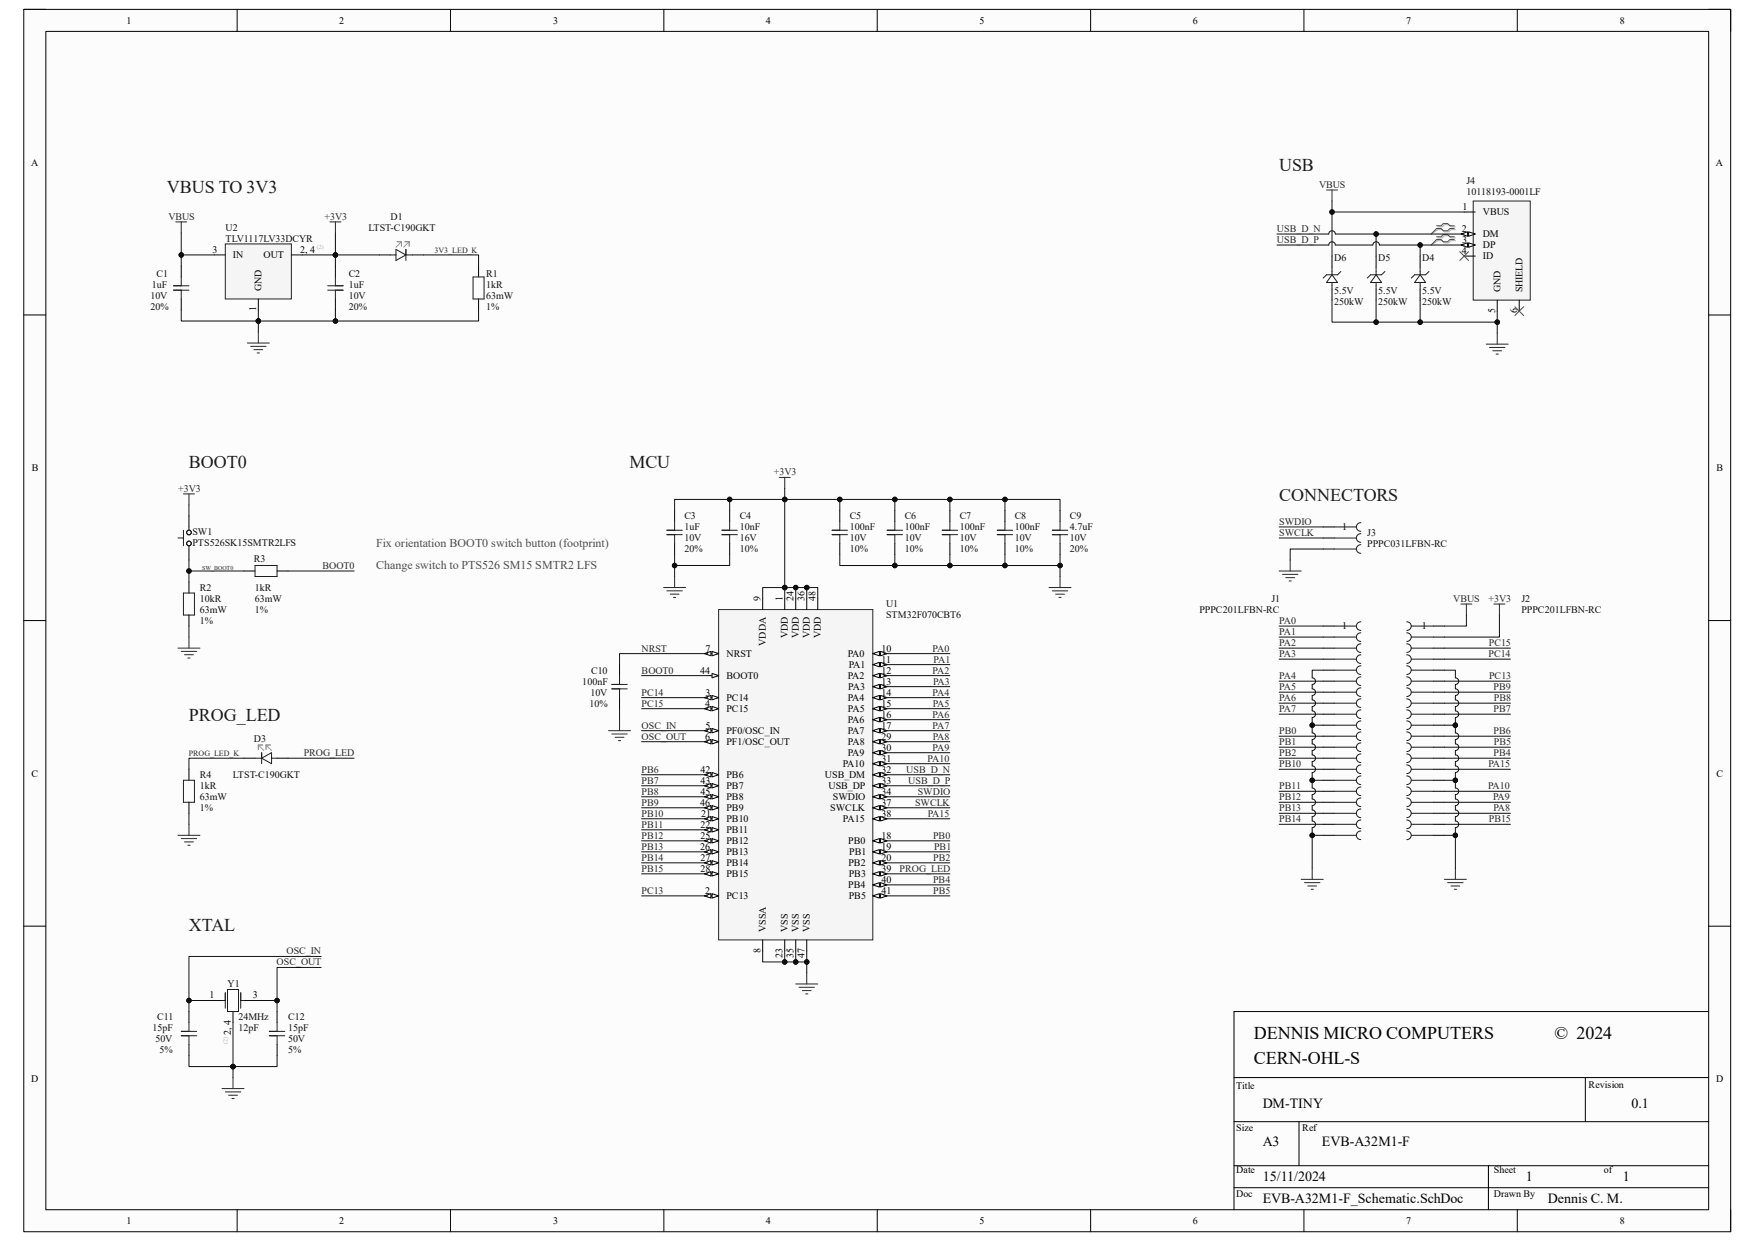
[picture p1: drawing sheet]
<svg xmlns="http://www.w3.org/2000/svg" width="297mm" height="210mm" viewBox="0 0 297 210" stroke-linecap="round" stroke-linejoin="round" font-family="sans-serif">
<defs><g id="words">
<g font-size="3" fill="#1c1c1c">
<text x="216.5" y="28.9">USB</text>
<text x="28.2" y="32.6">VBUS TO 3V3</text>
<text x="32" y="79.2">BOOT0</text>
<text x="106.5" y="79.2">MCU</text>
<text x="216.5" y="84.8">CONNECTORS</text>
<text x="32" y="122.1">PROG_LED</text>
<text x="32" y="157.5">XTAL</text>
</g>
<g font-size="3">
<text x="212.2" y="175.8">DENNIS MICRO COMPUTERS</text>
<text x="263.1" y="175.8">© 2024</text>
<text x="212.2" y="180">CERN-OHL-S</text>
</g>
<g font-size="2.4">
<text x="213.7" y="187.5">DM-TINY</text>
<text x="276.1" y="187.5">0.1</text>
<text x="213.7" y="194">A3</text>
<text x="223.7" y="194">EVB-A32M1-F</text>
<text x="213.7" y="199.9">15/11/2024</text>
<text x="213.7" y="203.7">EVB-A32M1-F_Schematic.SchDoc</text>
<text x="258.2" y="199.9">1</text>
<text x="262" y="203.7">Dennis C. M.</text>
<text x="274.6" y="199.9">1</text>
</g>
<g font-size="2" fill="#4c4c4c">
<text x="63.7" y="92.5">Fix orientation BOOT0 switch button (footprint)</text>
<text x="63.7" y="96.2">Change switch to PTS526 SM15 SMTR2 LFS</text>
</g>
<g font-size="1.7">
<text x="21.4" y="4">1</text>
<text x="57.4" y="4">2</text>
<text x="93.6" y="4">3</text>
<text x="129.6" y="4">4</text>
<text x="165.8" y="4">5</text>
<text x="201.8" y="4">6</text>
<text x="238" y="4">7</text>
<text x="274.1" y="4">8</text>
<text x="5.3" y="28">A</text>
<text x="290.4" y="28">A</text>
<text x="247.5" y="35.5">1</text>
<text x="247.4" y="39.2">2</text>
<text x="247.4" y="41.1">3</text>
<text x="251" y="36.4">VBUS</text>
<text x="251" y="40.2">DM</text>
<text x="35.9" y="42.8">3</text>
<text x="39.4" y="43.7">IN</text>
<text x="44.6" y="43.7">OUT</text>
<text x="50.8" y="42.8">2, 4</text>
<text x="247.4" y="43">4</text>
<text x="251" y="42">DP</text>
<text x="251" y="43.9">ID</text>
<text x="43.3" y="52.7" transform="rotate(-90 43.3 52.7)">1</text>
<text x="44.3" y="49.3" transform="rotate(-90 44.3 49.3)">GND</text>
<text x="253" y="53" transform="rotate(-90 253 53)">5</text>
<text x="254" y="49.5" transform="rotate(-90 254 49.5)">GND</text>
<text x="256.7" y="53" transform="rotate(-90 256.7 53)">6</text>
<text x="257.7" y="49.5" transform="rotate(-90 257.7 49.5)">SHIELD</text>
<text x="5.4" y="79.8">B</text>
<text x="290.5" y="79.8">B</text>
<text x="227.1" y="89.7">1</text>
<text x="128.7" y="101.6" transform="rotate(-90 128.7 101.6)">9</text>
<text x="132.4" y="101.6" transform="rotate(-90 132.4 101.6)">1</text>
<text x="134.3" y="101.6" transform="rotate(-90 134.3 101.6)">24</text>
<text x="136.1" y="101.6" transform="rotate(-90 136.1 101.6)">36</text>
<text x="138" y="101.6" transform="rotate(-90 138 101.6)">48</text>
<text x="227.1" y="106.5">1</text>
<text x="240.6" y="106.5">1</text>
<text x="119.4" y="110.3">7</text>
<text x="122.9" y="111.2">NRST</text>
<text x="129.6" y="109.3" transform="rotate(-90 129.6 109.3)">VDDA</text>
<text x="133.3" y="108" transform="rotate(-90 133.3 108)">VDD</text>
<text x="135.2" y="108" transform="rotate(-90 135.2 108)">VDD</text>
<text x="137.1" y="108" transform="rotate(-90 137.1 108)">VDD</text>
<text x="138.9" y="108" transform="rotate(-90 138.9 108)">VDD</text>
<text x="143.5" y="111.2">PA0</text>
<text x="143.6" y="113.1">PA1</text>
<text x="149.2" y="110.3">10</text>
<text x="149.2" y="112.1">11</text>
<text x="118.5" y="114">44</text>
<text x="119.3" y="119.6">4</text>
<text x="119.4" y="117.7">3</text>
<text x="122.9" y="118.7">PC14</text>
<text x="122.9" y="114.9">BOOT0</text>
<text x="143.5" y="114.9">PA2</text>
<text x="143.5" y="118.7">PA4</text>
<text x="143.6" y="116.8">PA3</text>
<text x="149.2" y="114">12</text>
<text x="149.2" y="115.9">13</text>
<text x="149.2" y="117.7">14</text>
<text x="149.2" y="119.6">15</text>
<text x="119.3" y="125.2">6</text>
<text x="119.4" y="123.3">5</text>
<text x="122.9" y="120.5">PC15</text>
<text x="122.9" y="124.2">PF0/OSC_IN</text>
<text x="143.5" y="122.4">PA6</text>
<text x="143.5" y="124.2">PA7</text>
<text x="143.5" y="120.5">PA5</text>
<text x="149.2" y="121.5">16</text>
<text x="149.2" y="123.3">17</text>
<text x="149.2" y="125.2">29</text>
<text x="5.3" y="131.4">C</text>
<text x="118.5" y="130.8">42</text>
<text x="122.9" y="126.1">PF1/OSC_OUT</text>
<text x="122.9" y="131.7">PB6</text>
<text x="139.6" y="131.7">USB_DM</text>
<text x="142.6" y="129.8">PA10</text>
<text x="143.5" y="128">PA9</text>
<text x="143.5" y="126.1">PA8</text>
<text x="149.2" y="127">30</text>
<text x="149.2" y="128.9">31</text>
<text x="149.2" y="130.8">32</text>
<text x="290.5" y="131.4">C</text>
<text x="118.5" y="136.4">46</text>
<text x="118.6" y="132.6">43</text>
<text x="118.6" y="134.5">45</text>
<text x="122.9" y="133.6">PB7</text>
<text x="122.9" y="135.4">PB8</text>
<text x="122.9" y="137.3">PB9</text>
<text x="140.2" y="133.6">USB_DP</text>
<text x="140.5" y="137.3">SWCLK</text>
<text x="141" y="135.4">SWDIO</text>
<text x="149.2" y="132.6">33</text>
<text x="149.2" y="134.5">34</text>
<text x="149.2" y="136.4">37</text>
<text x="118.5" y="143.8">26</text>
<text x="118.5" y="140.1">22</text>
<text x="118.6" y="141.9">25</text>
<text x="118.7" y="138.2">21</text>
<text x="122.9" y="139.1">PB10</text>
<text x="122.9" y="141">PB11</text>
<text x="122.9" y="142.9">PB12</text>
<text x="142.7" y="139.1">PA15</text>
<text x="143.6" y="142.9">PB0</text>
<text x="149.2" y="141.9">18</text>
<text x="149.2" y="143.8">19</text>
<text x="149.2" y="138.2">38</text>
<text x="118.5" y="145.7">27</text>
<text x="118.5" y="147.5">28</text>
<text x="122.9" y="144.7">PB13</text>
<text x="122.9" y="146.6">PB14</text>
<text x="122.9" y="148.5">PB15</text>
<text x="143.6" y="146.6">PB2</text>
<text x="143.6" y="148.5">PB3</text>
<text x="143.7" y="144.7">PB1</text>
<text x="149.2" y="145.7">20</text>
<text x="149.2" y="147.5">39</text>
<text x="149.2" y="149.4">40</text>
<text x="119.3" y="151.3">2</text>
<text x="122.9" y="152.2">PC13</text>
<text x="143.6" y="150.3">PB4</text>
<text x="143.6" y="152.2">PB5</text>
<text x="149.2" y="151.3">41</text>
<text x="128.7" y="161.3" transform="rotate(-90 128.7 161.3)">8</text>
<text x="129.6" y="157.8" transform="rotate(-90 129.6 157.8)">VSSA</text>
<text x="133.3" y="157.8" transform="rotate(-90 133.3 157.8)">VSS</text>
<text x="135.2" y="157.8" transform="rotate(-90 135.2 157.8)">VSS</text>
<text x="137.1" y="157.8" transform="rotate(-90 137.1 157.8)">VSS</text>
<text x="132.4" y="162.1" transform="rotate(-90 132.4 162.1)">23</text>
<text x="134.3" y="162.1" transform="rotate(-90 134.3 162.1)">35</text>
<text x="136.1" y="162.2" transform="rotate(-90 136.1 162.2)">47</text>
<text x="35.4" y="169">1</text>
<text x="42.8" y="169">3</text>
<text x="39.1" y="175.1" transform="rotate(-90 39.1 175.1)">2, 4</text>
<text x="5.3" y="183.2">D</text>
<text x="209.2" y="184.2">Title</text>
<text x="268.9" y="184.1">Revision</text>
<text x="290.4" y="183.2">D</text>
<text x="209.2" y="191.3">Size</text>
<text x="220.4" y="191.3">Ref</text>
<text x="209.2" y="198.6">Date</text>
<text x="209.2" y="202.5">Doc</text>
<text x="252.8" y="198.6">Sheet</text>
<text x="252.8" y="202.5">Drawn By</text>
<text x="271.4" y="198.6">of</text>
<text x="21.4" y="207.2">1</text>
<text x="57.4" y="207.2">2</text>
<text x="93.6" y="207.2">3</text>
<text x="129.6" y="207.2">4</text>
<text x="165.8" y="207.2">5</text>
<text x="201.8" y="207.2">6</text>
<text x="238" y="207.2">7</text>
<text x="274.1" y="207.2">8</text>
</g>
<g font-size="1.7" fill="#262626">
<text x="223.2" y="31.8">VBUS</text>
<text x="28.5" y="37.2">VBUS</text>
<text x="54.9" y="37.2">+3V3</text>
<text x="216.1" y="39.2">USB_D_N</text>
<text x="216.1" y="41.1">USB_D_P</text>
<text x="30.1" y="83.2">+3V3</text>
<text x="130.9" y="80.4">+3V3</text>
<text x="216.5" y="88.8">SWDIO</text>
<text x="216.5" y="90.7">SWCLK</text>
<text x="54.6" y="96.3">BOOT0</text>
<text x="246" y="101.9">VBUS</text>
<text x="251.9" y="101.9">+3V3</text>
<text x="216.5" y="105.6">PA0</text>
<text x="216.5" y="107.4">PA1</text>
<text x="108.6" y="110.3">NRST</text>
<text x="157.8" y="110.3">PA0</text>
<text x="158" y="112.1">PA1</text>
<text x="216.5" y="109.3">PA2</text>
<text x="216.5" y="111.2">PA3</text>
<text x="251.9" y="111.2">PC14</text>
<text x="252" y="109.3">PC15</text>
<text x="108.6" y="114">BOOT0</text>
<text x="108.6" y="117.7">PC14</text>
<text x="108.6" y="119.6">PC15</text>
<text x="157.8" y="117.7">PA4</text>
<text x="157.8" y="114">PA2</text>
<text x="157.9" y="119.6">PA5</text>
<text x="157.9" y="115.9">PA3</text>
<text x="216.5" y="114.9">PA4</text>
<text x="216.5" y="116.8">PA5</text>
<text x="216.5" y="118.7">PA6</text>
<text x="252" y="114.9">PC13</text>
<text x="252.8" y="116.8">PB9</text>
<text x="252.8" y="118.7">PB8</text>
<text x="108.6" y="123.3">OSC_IN</text>
<text x="108.6" y="125.2">OSC_OUT</text>
<text x="157.8" y="121.5">PA6</text>
<text x="157.8" y="123.3">PA7</text>
<text x="157.9" y="125.2">PA8</text>
<text x="216.5" y="120.5">PA7</text>
<text x="216.5" y="124.2">PB0</text>
<text x="252.8" y="124.2">PB6</text>
<text x="252.8" y="120.5">PB7</text>
<text x="51.4" y="128">PROG_LED</text>
<text x="108.6" y="130.8">PB6</text>
<text x="153.4" y="130.8">USB_D_N</text>
<text x="157" y="128.9">PA10</text>
<text x="157.8" y="127">PA9</text>
<text x="216.5" y="126.1">PB1</text>
<text x="216.5" y="128">PB2</text>
<text x="216.5" y="129.8">PB10</text>
<text x="251.9" y="129.8">PA15</text>
<text x="252.8" y="128">PB4</text>
<text x="252.8" y="126.1">PB5</text>
<text x="108.6" y="132.6">PB7</text>
<text x="108.6" y="134.5">PB8</text>
<text x="108.6" y="136.4">PB9</text>
<text x="153.7" y="132.6">USB_D_P</text>
<text x="154.9" y="136.4">SWCLK</text>
<text x="155.3" y="134.5">SWDIO</text>
<text x="216.5" y="133.6">PB11</text>
<text x="216.5" y="135.4">PB12</text>
<text x="216.5" y="137.3">PB13</text>
<text x="251.8" y="133.6">PA10</text>
<text x="252.7" y="135.4">PA9</text>
<text x="252.7" y="137.3">PA8</text>
<text x="108.6" y="140.1">PB11</text>
<text x="108.6" y="138.2">PB10</text>
<text x="108.6" y="141.9">PB12</text>
<text x="108.6" y="143.8">PB13</text>
<text x="157" y="138.2">PA15</text>
<text x="157.9" y="141.9">PB0</text>
<text x="158.1" y="143.8">PB1</text>
<text x="216.5" y="139.1">PB14</text>
<text x="252" y="139.1">PB15</text>
<text x="108.6" y="145.7">PB14</text>
<text x="108.6" y="147.5">PB15</text>
<text x="152.2" y="147.5">PROG_LED</text>
<text x="157.9" y="149.4">PB4</text>
<text x="157.9" y="145.7">PB2</text>
<text x="108.6" y="151.3">PC13</text>
<text x="157.9" y="151.3">PB5</text>
<text x="48.5" y="161.5">OSC_IN</text>
<text x="46.8" y="163.4">OSC_OUT</text>
</g>
<g font-size="1.7" fill="#0e0e0e">
<text x="248.2" y="31.1">J4</text>
<text x="248.2" y="32.9">10118193-0001LF</text>
<text x="38.1" y="39.1">U2</text>
<text x="38.1" y="40.9">TLV1117LV33DCYR</text>
<text x="62.4" y="39.1">LTST-C190GKT</text>
<text x="66.1" y="37.2">D1</text>
<text x="26.5" y="46.9">C1</text>
<text x="59" y="46.9">C2</text>
<text x="82.3" y="46.9">R1</text>
<text x="225.8" y="44.1">D6</text>
<text x="233.3" y="44.1">D5</text>
<text x="240.7" y="44.1">D4</text>
<text x="25.4" y="50.6">10V</text>
<text x="25.4" y="52.5">20%</text>
<text x="25.7" y="48.8">1uF</text>
<text x="59" y="48.8">1uF</text>
<text x="59" y="50.6">10V</text>
<text x="59" y="52.5">20%</text>
<text x="82.3" y="50.6">63mW</text>
<text x="82.3" y="48.8">1kR</text>
<text x="82.3" y="52.5">1%</text>
<text x="225.8" y="49.7">5.5V</text>
<text x="225.8" y="51.6">250kW</text>
<text x="233.3" y="49.7">5.5V</text>
<text x="233.3" y="51.6">250kW</text>
<text x="240.7" y="49.7">5.5V</text>
<text x="240.7" y="51.6">250kW</text>
<text x="115.8" y="89.7">1uF</text>
<text x="115.8" y="87.9">C3</text>
<text x="125.2" y="89.7">10nF</text>
<text x="125.2" y="87.9">C4</text>
<text x="143.8" y="89.7">100nF</text>
<text x="143.8" y="87.9">C5</text>
<text x="153.1" y="89.7">100nF</text>
<text x="153.1" y="87.9">C6</text>
<text x="162.4" y="89.7">100nF</text>
<text x="162.4" y="87.9">C7</text>
<text x="171.7" y="89.7">100nF</text>
<text x="171.7" y="87.9">C8</text>
<text x="181.1" y="89.7">4.7uF</text>
<text x="181.1" y="87.9">C9</text>
<text x="32.6" y="90.5">SW1</text>
<text x="32.6" y="92.4">PTS526SK15SMTR2LFS</text>
<text x="43" y="95.2">R3</text>
<text x="115.8" y="91.6">10V</text>
<text x="115.8" y="93.5">20%</text>
<text x="125.2" y="93.5">10%</text>
<text x="125.2" y="91.6">16V</text>
<text x="143.8" y="91.6">10V</text>
<text x="143.8" y="93.5">10%</text>
<text x="153.1" y="91.6">10V</text>
<text x="153.1" y="93.5">10%</text>
<text x="162.4" y="91.6">10V</text>
<text x="162.4" y="93.5">10%</text>
<text x="171.7" y="91.6">10V</text>
<text x="171.7" y="93.5">10%</text>
<text x="181.1" y="93.5">20%</text>
<text x="181.1" y="91.6">10V</text>
<text x="231.4" y="90.7">J3</text>
<text x="231.4" y="92.5">PPPC031LFBN-RC</text>
<text x="33.8" y="101.9">10kR</text>
<text x="33.8" y="100">R2</text>
<text x="43.1" y="101.9">63mW</text>
<text x="43.1" y="100">1kR</text>
<text x="215.2" y="101.9">J1</text>
<text x="257.5" y="101.9">J2</text>
<text x="33.8" y="105.6">1%</text>
<text x="33.8" y="103.7">63mW</text>
<text x="43.1" y="103.7">1%</text>
<text x="149.9" y="102.8">U1</text>
<text x="149.9" y="104.6">STM32F070CBT6</text>
<text x="203" y="103.7">PPPC201LFBN-RC</text>
<text x="257.5" y="103.7">PPPC201LFBN-RC</text>
<text x="98.6" y="115.9">100nF</text>
<text x="99.8" y="119.6">10%</text>
<text x="99.9" y="117.7">10V</text>
<text x="100" y="114">C10</text>
<text x="43" y="125.6">D3</text>
<text x="33.8" y="131.7">R4</text>
<text x="39.4" y="131.7">LTST-C190GKT</text>
<text x="33.8" y="135.4">63mW</text>
<text x="33.8" y="133.6">1kR</text>
<text x="33.8" y="137.3">1%</text>
<text x="38.5" y="167.1">Y1</text>
<text x="26.6" y="172.7">C11</text>
<text x="40.3" y="172.7">24MHz</text>
<text x="48.8" y="172.7">C12</text>
<text x="25.8" y="174.5">15pF</text>
<text x="26.3" y="176.4">50V</text>
<text x="27" y="178.3">5%</text>
<text x="40.3" y="174.5">12pF</text>
<text x="48.8" y="178.3">5%</text>
<text x="48.8" y="174.5">15pF</text>
<text x="48.8" y="176.4">50V</text>
</g>
<g font-size="1.4" fill="#262626">
<text x="73.5" y="42.9">3V3_LED_K</text>
<text x="32" y="128">PROG_LED_K</text>
</g>
<g font-size="1" fill="#b0b0b0">
<text x="53.6" y="42.2">(2)</text>
<text x="38.5" y="176.7" transform="rotate(-90 38.5 176.7)">(2)</text>
</g>
<text font-size="1" fill="#262626" x="34.2" y="96.4">SW_BOOT0</text>
</g></defs>
<path d="M4 1.6h288.9v206.8h-288.9z" fill-rule="evenodd" fill="#fcfcfc"/>
<path d="M4 1.6h288.9v206.8h-288.9z" fill="none" stroke="#000" stroke-width=".17"/>
<path d="M7.8 5.3h281.4v199.4h-281.4z" fill-rule="evenodd" fill="#fcfcfc"/>
<g fill="none" stroke="#000" stroke-width=".17">
<path d="M4 1.6h3.7M7.8 5.3h281.4v199.4h-281.4zM40.1 1.6v3.7M76.2 1.6v3.7M112.3 1.6v3.7M148.5 1.6v3.7M184.6 1.6v3.7M220.7 1.6v3.7M256.8 1.6v3.7M289.2 1.6h3.7v3.7M4 53.3h3.7M289.2 53.3h3.7"/>
<path d="M4 105h3.8M289.2 105h3.7M4 156.7h3.8M289.2 156.7h3.7M289.2 171.2h-80.4v33.5M208.8 182.4h80.4M208.8 189.8h80.4M208.8 197.3h80.4M219.8 189.8v7.5M251.9 197.3v7.4M268.3 182.4v7.4M40.1 204.7v3.7"/>
<path d="M76.2 204.7v3.7M112.4 204.7v3.7M148.5 204.7v3.7M184.6 204.7v3.7M208.8 201h80.4M220.7 204.7v3.7M256.8 204.7v3.7M292.9 204.7v3.7"/>
</g>
<path d="M121.6 103.2h26.1v55.9h-26.1z" fill-rule="evenodd" fill="#f5f5f5"/>
<path d="M121.6 103.2h26.1v55.9h-26.1z" fill="none" stroke="#262626" stroke-width=".17"/>
<path d="M132.8 101.3v1.9M119.8 151.6h1.8" fill="none" stroke="#000" stroke-width=".17"/>
<path d="M120.5 151.2l1.1 .4-1.1 .4z" fill="#fbfbfb"/>
<path d="M120.5 151.2l1.1 .4-1.1 .4z" fill="none" stroke="#000" stroke-width=".17"/>
<path d="M119.2 151.6l1.1-.4v.8z" fill="#fbfbfb"/>
<path d="M119.8 118.1h1.8M119.2 151.6l1.1-.4v.8z" fill="none" stroke="#000" stroke-width=".17"/>
<path d="M120.5 117.7l1.1 .4-1.1 .3z" fill="#fbfbfb"/>
<path d="M120.5 117.7l1.1 .4-1.1 .3z" fill="none" stroke="#000" stroke-width=".17"/>
<path d="M119.2 118.1l1.1-.4v.7z" fill="#fbfbfb"/>
<path d="M119.2 118.1l1.1-.4v.7zM119.8 119.9h1.8" fill="none" stroke="#000" stroke-width=".17"/>
<path d="M120.5 119.6l1.1 .3-1.1 .4z" fill="#fbfbfb"/>
<path d="M120.5 119.6l1.1 .3-1.1 .4z" fill="none" stroke="#000" stroke-width=".17"/>
<path d="M119.2 119.9l1.1-.3v.7z" fill="#fbfbfb"/>
<path d="M119.2 119.9l1.1-.3v.7zM119.8 123.7h1.8" fill="none" stroke="#000" stroke-width=".17"/>
<path d="M120.5 123.3l1.1 .4-1.1 .3z" fill="#fbfbfb"/>
<path d="M120.5 123.3l1.1 .4-1.1 .3z" fill="none" stroke="#000" stroke-width=".17"/>
<path d="M119.2 123.7l1.1-.4v.7z" fill="#fbfbfb"/>
<path d="M119.2 123.7l1.1-.4v.7zM119.8 125.5h1.8" fill="none" stroke="#000" stroke-width=".17"/>
<path d="M120.5 125.1l1.1 .4-1.1 .4z" fill="#fbfbfb"/>
<path d="M120.5 125.1l1.1 .4-1.1 .4z" fill="none" stroke="#000" stroke-width=".17"/>
<path d="M119.2 125.5l1.1-.4v.8z" fill="#fbfbfb"/>
<path d="M119.8 110.6h1.8M119.2 125.5l1.1-.4v.8z" fill="none" stroke="#000" stroke-width=".17"/>
<path d="M120.5 110.2l1.1 .4-1.1 .4z" fill="#fbfbfb"/>
<path d="M120.5 110.2l1.1 .4-1.1 .4z" fill="none" stroke="#000" stroke-width=".17"/>
<path d="M119.2 110.6l1.1-.4v.8z" fill="#fbfbfb"/>
<path d="M119.2 110.6l1.1-.4v.8zM129.1 101.3v1.9M147.7 110.6h1.9M129.1 159.1v1.8" fill="none" stroke="#000" stroke-width=".17"/>
<path d="M147.7 110.6l1.1-.4v.8z" fill="#fbfbfb"/>
<path d="M147.7 110.6l1.1-.4v.8z" fill="none" stroke="#000" stroke-width=".17"/>
<path d="M149 110.2l1.1 .4-1.1 .4z" fill="#fbfbfb"/>
<path d="M147.7 112.5h1.9M149 110.2l1.1 .4-1.1 .4z" fill="none" stroke="#000" stroke-width=".17"/>
<path d="M147.7 112.5l1.1-.4v.7z" fill="#fbfbfb"/>
<path d="M147.7 112.5l1.1-.4v.7z" fill="none" stroke="#000" stroke-width=".17"/>
<path d="M149 112.1l1.1 .4-1.1 .3z" fill="#fbfbfb"/>
<path d="M147.7 114.3h1.9M149 112.1l1.1 .4-1.1 .3z" fill="none" stroke="#000" stroke-width=".17"/>
<path d="M147.7 114.3l1.1-.3v.7z" fill="#fbfbfb"/>
<path d="M147.7 114.3l1.1-.3v.7z" fill="none" stroke="#000" stroke-width=".17"/>
<path d="M149 114l1.1 .3-1.1 .4z" fill="#fbfbfb"/>
<path d="M147.7 116.2h1.9M149 114l1.1 .3-1.1 .4z" fill="none" stroke="#000" stroke-width=".17"/>
<path d="M147.7 116.2l1.1-.4v.8z" fill="#fbfbfb"/>
<path d="M147.7 116.2l1.1-.4v.8z" fill="none" stroke="#000" stroke-width=".17"/>
<path d="M149 115.8l1.1 .4-1.1 .4z" fill="#fbfbfb"/>
<path d="M147.7 118.1h1.9M149 115.8l1.1 .4-1.1 .4z" fill="none" stroke="#000" stroke-width=".17"/>
<path d="M147.7 118.1l1.1-.4v.7z" fill="#fbfbfb"/>
<path d="M147.7 118.1l1.1-.4v.7z" fill="none" stroke="#000" stroke-width=".17"/>
<path d="M149 117.7l1.1 .4-1.1 .3z" fill="#fbfbfb"/>
<path d="M147.7 119.9h1.9M149 117.7l1.1 .4-1.1 .3z" fill="none" stroke="#000" stroke-width=".17"/>
<path d="M147.7 119.9l1.1-.3v.7z" fill="#fbfbfb"/>
<path d="M147.7 119.9l1.1-.3v.7z" fill="none" stroke="#000" stroke-width=".17"/>
<path d="M149 119.6l1.1 .3-1.1 .4z" fill="#fbfbfb"/>
<path d="M149 119.6l1.1 .3-1.1 .4zM147.7 121.8h1.9" fill="none" stroke="#000" stroke-width=".17"/>
<path d="M147.7 121.8l1.1-.4v.8z" fill="#fbfbfb"/>
<path d="M147.7 121.8l1.1-.4v.8z" fill="none" stroke="#000" stroke-width=".17"/>
<path d="M149 121.4l1.1 .4-1.1 .4z" fill="#fbfbfb"/>
<path d="M147.7 123.7h1.9M149 121.4l1.1 .4-1.1 .4z" fill="none" stroke="#000" stroke-width=".17"/>
<path d="M147.7 123.7l1.1-.4v.7z" fill="#fbfbfb"/>
<path d="M147.7 123.7l1.1-.4v.7z" fill="none" stroke="#000" stroke-width=".17"/>
<path d="M149 123.3l1.1 .4-1.1 .3z" fill="#fbfbfb"/>
<path d="M149 123.3l1.1 .4-1.1 .3zM147.7 142.3h1.9" fill="none" stroke="#000" stroke-width=".17"/>
<path d="M147.7 142.3l1.1-.4v.8z" fill="#fbfbfb"/>
<path d="M147.7 142.3l1.1-.4v.8z" fill="none" stroke="#000" stroke-width=".17"/>
<path d="M149 141.9l1.1 .4-1.1 .4z" fill="#fbfbfb"/>
<path d="M147.7 144.2h1.9M149 141.9l1.1 .4-1.1 .4z" fill="none" stroke="#000" stroke-width=".17"/>
<path d="M147.7 144.2l1.1-.4v.7z" fill="#fbfbfb"/>
<path d="M147.7 144.2l1.1-.4v.7z" fill="none" stroke="#000" stroke-width=".17"/>
<path d="M149 143.8l1.1 .4-1.1 .3z" fill="#fbfbfb"/>
<path d="M147.7 146h1.9M149 143.8l1.1 .4-1.1 .3z" fill="none" stroke="#000" stroke-width=".17"/>
<path d="M147.7 146l1.1-.4v.8z" fill="#fbfbfb"/>
<path d="M147.7 146l1.1-.4v.8z" fill="none" stroke="#000" stroke-width=".17"/>
<path d="M149 145.6l1.1 .4-1.1 .4z" fill="#fbfbfb"/>
<path d="M119.8 138.6h1.8M149 145.6l1.1 .4-1.1 .4z" fill="none" stroke="#000" stroke-width=".17"/>
<path d="M120.5 138.2l1.1 .4-1.1 .3z" fill="#fbfbfb"/>
<path d="M120.5 138.2l1.1 .4-1.1 .3z" fill="none" stroke="#000" stroke-width=".17"/>
<path d="M119.2 138.6l1.1-.4v.7z" fill="#fbfbfb"/>
<path d="M119.2 138.6l1.1-.4v.7zM119.8 140.4h1.8" fill="none" stroke="#000" stroke-width=".17"/>
<path d="M120.5 140.1l1.1 .3-1.1 .4z" fill="#fbfbfb"/>
<path d="M120.5 140.1l1.1 .3-1.1 .4z" fill="none" stroke="#000" stroke-width=".17"/>
<path d="M119.2 140.4l1.1-.3v.7z" fill="#fbfbfb"/>
<path d="M134.7 101.3v1.9M119.2 140.4l1.1-.3v.7zM119.8 142.3h1.8M132.8 159.1v1.8" fill="none" stroke="#000" stroke-width=".17"/>
<path d="M120.5 141.9l1.1 .4-1.1 .4z" fill="#fbfbfb"/>
<path d="M120.5 141.9l1.1 .4-1.1 .4z" fill="none" stroke="#000" stroke-width=".17"/>
<path d="M119.2 142.3l1.1-.4v.8z" fill="#fbfbfb"/>
<path d="M119.2 142.3l1.1-.4v.8zM119.8 144.2h1.8" fill="none" stroke="#000" stroke-width=".17"/>
<path d="M120.5 143.8l1.1 .4-1.1 .3z" fill="#fbfbfb"/>
<path d="M120.5 143.8l1.1 .4-1.1 .3z" fill="none" stroke="#000" stroke-width=".17"/>
<path d="M119.2 144.2l1.1-.4v.7z" fill="#fbfbfb"/>
<path d="M119.2 144.2l1.1-.4v.7zM119.8 146h1.8" fill="none" stroke="#000" stroke-width=".17"/>
<path d="M120.5 145.6l1.1 .4-1.1 .4z" fill="#fbfbfb"/>
<path d="M120.5 145.6l1.1 .4-1.1 .4z" fill="none" stroke="#000" stroke-width=".17"/>
<path d="M119.2 146l1.1-.4v.8z" fill="#fbfbfb"/>
<path d="M119.2 146l1.1-.4v.8zM119.8 147.9h1.8" fill="none" stroke="#000" stroke-width=".17"/>
<path d="M120.5 147.5l1.1 .4-1.1 .4z" fill="#fbfbfb"/>
<path d="M120.5 147.5l1.1 .4-1.1 .4z" fill="none" stroke="#000" stroke-width=".17"/>
<path d="M119.2 147.9l1.1-.4v.8z" fill="#fbfbfb"/>
<path d="M147.7 125.5h1.9M119.2 147.9l1.1-.4v.8z" fill="none" stroke="#000" stroke-width=".17"/>
<path d="M147.7 125.5l1.1-.4v.8z" fill="#fbfbfb"/>
<path d="M147.7 125.5l1.1-.4v.8z" fill="none" stroke="#000" stroke-width=".17"/>
<path d="M149 125.1l1.1 .4-1.1 .4z" fill="#fbfbfb"/>
<path d="M147.7 127.4h1.9M149 125.1l1.1 .4-1.1 .4z" fill="none" stroke="#000" stroke-width=".17"/>
<path d="M147.7 127.4l1.1-.4v.8z" fill="#fbfbfb"/>
<path d="M147.7 127.4l1.1-.4v.8z" fill="none" stroke="#000" stroke-width=".17"/>
<path d="M149 127l1.1 .4-1.1 .4z" fill="#fbfbfb"/>
<path d="M147.7 129.2h1.9M149 127l1.1 .4-1.1 .4z" fill="none" stroke="#000" stroke-width=".17"/>
<path d="M147.7 129.2l1.1-.3v.7z" fill="#fbfbfb"/>
<path d="M147.7 129.2l1.1-.3v.7z" fill="none" stroke="#000" stroke-width=".17"/>
<path d="M149 128.9l1.1 .3-1.1 .4z" fill="#fbfbfb"/>
<path d="M147.7 131.1h1.9M149 128.9l1.1 .3-1.1 .4z" fill="none" stroke="#000" stroke-width=".17"/>
<path d="M147.7 131.1l1.1-.4v.8z" fill="#fbfbfb"/>
<path d="M147.7 131.1l1.1-.4v.8z" fill="none" stroke="#000" stroke-width=".17"/>
<path d="M149 130.7l1.1 .4-1.1 .4z" fill="#fbfbfb"/>
<path d="M147.7 133h1.9M149 130.7l1.1 .4-1.1 .4z" fill="none" stroke="#000" stroke-width=".17"/>
<path d="M147.7 133l1.1-.4v.7z" fill="#fbfbfb"/>
<path d="M147.7 133l1.1-.4v.7z" fill="none" stroke="#000" stroke-width=".17"/>
<path d="M149 132.6l1.1 .4-1.1 .3z" fill="#fbfbfb"/>
<path d="M147.7 134.8h1.9M149 132.6l1.1 .4-1.1 .3z" fill="none" stroke="#000" stroke-width=".17"/>
<path d="M147.7 134.8l1.1-.3v.7z" fill="#fbfbfb"/>
<path d="M147.7 134.8l1.1-.3v.7z" fill="none" stroke="#000" stroke-width=".17"/>
<path d="M149 134.5l1.1 .3-1.1 .4z" fill="#fbfbfb"/>
<path d="M136.5 101.3v1.9M147.7 136.7h1.9M149 134.5l1.1 .3-1.1 .4zM134.7 159.1v1.8" fill="none" stroke="#000" stroke-width=".17"/>
<path d="M147.7 136.7l1.1-.4v.8z" fill="#fbfbfb"/>
<path d="M147.7 136.7l1.1-.4v.8z" fill="none" stroke="#000" stroke-width=".17"/>
<path d="M149 136.3l1.1 .4-1.1 .4z" fill="#fbfbfb"/>
<path d="M147.7 138.6h1.9M149 136.3l1.1 .4-1.1 .4z" fill="none" stroke="#000" stroke-width=".17"/>
<path d="M147.7 138.6l1.1-.4v.7z" fill="#fbfbfb"/>
<path d="M147.7 138.6l1.1-.4v.7z" fill="none" stroke="#000" stroke-width=".17"/>
<path d="M149 138.2l1.1 .4-1.1 .3z" fill="#fbfbfb"/>
<path d="M149 138.2l1.1 .4-1.1 .3zM147.7 147.9h1.9" fill="none" stroke="#000" stroke-width=".17"/>
<path d="M147.7 147.9l1.1-.4v.8z" fill="#fbfbfb"/>
<path d="M147.7 147.9l1.1-.4v.8z" fill="none" stroke="#000" stroke-width=".17"/>
<path d="M149 147.5l1.1 .4-1.1 .4z" fill="#fbfbfb"/>
<path d="M147.7 149.7h1.9M149 147.5l1.1 .4-1.1 .4z" fill="none" stroke="#000" stroke-width=".17"/>
<path d="M147.7 149.7l1.1-.3v.7z" fill="#fbfbfb"/>
<path d="M147.7 149.7l1.1-.3v.7z" fill="none" stroke="#000" stroke-width=".17"/>
<path d="M149 149.4l1.1 .3-1.1 .4z" fill="#fbfbfb"/>
<path d="M147.7 151.6h1.9M149 149.4l1.1 .3-1.1 .4z" fill="none" stroke="#000" stroke-width=".17"/>
<path d="M147.7 151.6l1.1-.4v.8z" fill="#fbfbfb"/>
<path d="M147.7 151.6l1.1-.4v.8z" fill="none" stroke="#000" stroke-width=".17"/>
<path d="M149 151.2l1.1 .4-1.1 .4z" fill="#fbfbfb"/>
<path d="M119.8 131.1h1.8M149 151.2l1.1 .4-1.1 .4z" fill="none" stroke="#000" stroke-width=".17"/>
<path d="M120.5 130.7l1.1 .4-1.1 .4z" fill="#fbfbfb"/>
<path d="M120.5 130.7l1.1 .4-1.1 .4z" fill="none" stroke="#000" stroke-width=".17"/>
<path d="M119.2 131.1l1.1-.4v.8z" fill="#fbfbfb"/>
<path d="M119.2 131.1l1.1-.4v.8zM119.8 133h1.8" fill="none" stroke="#000" stroke-width=".17"/>
<path d="M120.5 132.6l1.1 .4-1.1 .3z" fill="#fbfbfb"/>
<path d="M120.5 132.6l1.1 .4-1.1 .3z" fill="none" stroke="#000" stroke-width=".17"/>
<path d="M119.2 133l1.1-.4v.7z" fill="#fbfbfb"/>
<path d="M119.8 114.3h1.8M119.2 133l1.1-.4v.7z" fill="none" stroke="#000" stroke-width=".17"/>
<path d="M120.5 114l1.1 .3-1.1 .4z" fill="#fbfbfb"/>
<path d="M120.5 114l1.1 .3-1.1 .4zM119.8 134.8h1.8" fill="none" stroke="#000" stroke-width=".17"/>
<path d="M120.5 134.5l1.1 .3-1.1 .4z" fill="#fbfbfb"/>
<path d="M120.5 134.5l1.1 .3-1.1 .4z" fill="none" stroke="#000" stroke-width=".17"/>
<path d="M119.2 134.8l1.1-.3v.7z" fill="#fbfbfb"/>
<path d="M119.2 134.8l1.1-.3v.7zM119.8 136.7h1.8" fill="none" stroke="#000" stroke-width=".17"/>
<path d="M120.5 136.3l1.1 .4-1.1 .4z" fill="#fbfbfb"/>
<path d="M120.5 136.3l1.1 .4-1.1 .4z" fill="none" stroke="#000" stroke-width=".17"/>
<path d="M119.2 136.7l1.1-.4v.8z" fill="#fbfbfb"/>
<g fill="none" stroke="#000" stroke-width=".17">
<path d="M114.2 86.4v1.8M114.2 92v1.8M123.5 86.4v1.8M123.5 92v1.8M142.1 86.4v1.8M142.1 92v1.8M151.4 86.4v1.8M151.4 92v1.8M160.8 86.4v1.8M160.8 92v1.8M170.1 86.4v1.8M170.1 92v1.8"/>
<path d="M179.4 86.4v1.8M179.4 92v1.8M104.8 112.5v1.8M104.8 118.1v1.8M138.4 101.3v1.9M119.2 136.7l1.1-.4v.8zM136.5 159.1v1.8"/>
</g>
<g fill="none" stroke="#1c1c1c" stroke-width=".17">
<path d="M112.9 90.5h2.6M112.9 89.7h2.6M114.2 88.2v1.5M114.2 90.5v1.5M122.2 90.5h2.6M122.2 89.7h2.6M123.5 88.2v1.5M123.5 90.5v1.5M140.8 90.5h2.6M140.8 89.7h2.6M142.1 88.2v1.5M142.1 90.5v1.5"/>
<path d="M150.1 90.5h2.6M150.1 89.7h2.6M151.4 88.2v1.5M151.4 90.5v1.5M159.5 90.5h2.6M159.5 89.7h2.6M160.8 88.2v1.5M160.8 90.5v1.5M168.8 90.5h2.6M168.8 89.7h2.6M170.1 88.2v1.5M170.1 90.5v1.5"/>
<path d="M178.1 90.5h2.6M178.1 89.7h2.6M179.4 88.2v1.5M179.4 90.5v1.5M103.5 116.6h2.7M103.5 115.8h2.7M104.8 114.3v1.5M104.8 116.6v1.5"/>
</g>
<g fill="none" stroke="#262626" stroke-width=".17">
<path d="M112.3 99.4h3.7M112.9 100h2.6M114.2 97.6v1.8M131.9 80.8h1.8M132.8 80.8v1.9M177.5 99.4h3.8M178.1 100h2.6M179.4 97.6v1.8M113.4 100.5h1.5M114 101.1h.4M178.6 100.6h1.5M179.2 101.1h.4"/>
<path d="M103 123.7h3.7M103.5 124.2h2.7M104.1 124.8h1.5M104.7 125.3h.3M104.8 121.8v1.9"/>
</g>
<path d="M249.3 34h9.7v16.8h-9.7z" fill-rule="evenodd" fill="#f5f5f5"/>
<path d="M249.3 34h9.7v16.8h-9.7z" fill="none" stroke="#262626" stroke-width=".17"/>
<path d="M247.8 35.9h1.9M247.8 39.6h1.9" fill="none" stroke="#000" stroke-width=".17"/>
<path d="M248.5 39.2l1.2 .4-1.2 .4z" fill="#fbfbfb"/>
<path d="M248.5 39.2l1.2 .4-1.2 .4z" fill="none" stroke="#000" stroke-width=".17"/>
<path d="M247.2 39.6l1.1-.4v.8z" fill="#fbfbfb"/>
<path d="M247.2 39.6l1.1-.4v.8zM247.8 41.5h1.9" fill="none" stroke="#000" stroke-width=".17"/>
<path d="M248.5 41.1l1.2 .4-1.2 .3z" fill="#fbfbfb"/>
<path d="M248.5 41.1l1.2 .4-1.2 .3z" fill="none" stroke="#000" stroke-width=".17"/>
<path d="M247.2 41.5l1.1-.4v.7z" fill="#fbfbfb"/>
<g fill="none" stroke="#000" stroke-width=".17">
<path d="M225.4 43.3v1.9M225.4 48.9v1.9M232.9 43.3v1.9M232.9 48.9v1.9M240.3 43.3v1.9M240.3 48.9v1.9M247.2 41.5l1.1-.4v.7zM247.8 43.3h1.9M253.4 50.8v1.9M257.1 50.8v1.9M32 171.2v1.8M32 176.8v1.8"/>
<path d="M35.7 169.3h1.9M39.4 171.2v1.8M41.3 169.3h1.9M46.9 171.2v1.8M46.9 176.8v1.8"/>
</g>
<path d="M243.1 38.2h.8l.4-.4h.7l.4 .4h.7M246.1 38.7h-.7l-.4 .4h-.7l-.4-.4h-.8l-.9 .9M243.1 40.1h.8l.4-.4h.7l.4 .4h.7M246.1 40.5h-.7l-.4 .4h-.7l-.4-.4h-.8l-.9 1M247 42.6l1.5 1.5M248.5 42.6l-1.5 1.5M256.4 51.9l1.5 1.5M257.9 51.9l-1.5 1.5" fill="none" stroke="#4c4c4c" stroke-width=".17"/>
<g fill="none" stroke="#1c1c1c" stroke-width=".17">
<path d="M225.4 45.2v1.3M225.4 47.8v1.1M225.4 46.5l1 1.3h-1.9zM226.9 45.9l-.5 .6h-1.9l-.6 .6M232.9 46.5l.9 1.3h-1.8zM232.9 45.2v1.3M232.9 47.8v1.1M234.4 45.9l-.6 .6h-1.8l-.6 .6M240.3 46.5l1 1.3h-1.9zM240.3 45.2v1.3M240.3 47.8v1.1M241.8 45.9l-.5 .6h-1.9l-.6 .6"/>
<path d="M30.7 175.3h2.6M30.7 174.5h2.6M32 173v1.5M32 175.3v1.5M37.6 169.3h.5M38.1 168v2.6M38.5 167.4h1.9v3.8h-1.9zM40.7 169.3h.6M40.7 168v2.6M45.6 175.3h2.6M45.6 174.5h2.6M46.9 173v1.5"/>
<path d="M46.9 175.3v1.5"/>
</g>
<g fill="none" stroke="#262626" stroke-width=".17">
<path d="M224.5 32.2h1.9M225.4 32.2v1.8M251.5 58.2h3.7M252.1 58.8h2.6M252.6 59.4h1.5M253.2 59.9h.4M253.4 56.4v1.8M134.7 166.5h3.7M135.2 167.1h2.6M135.8 167.6h1.5M136.3 168.2h.4M136.5 164.7v1.8"/>
<path d="M37.6 184.2h3.7M38.1 184.8h2.6M38.7 185.3h1.5M39.3 185.9h.3M39.4 182.4v1.8"/>
</g>
<path d="M243.3 38.4h.8l.3-.4h.8l.4 .4h.7M246.3 38.9h-.7l-.4 .3h-.8l-.3-.3h-.8l-1.1 .7M243.3 40.3h.8l.3-.4h.8l.4 .4h.7M246.3 40.7h-.7l-.4 .4h-.8l-.3-.4h-.8l-1.1 .8" fill="none" stroke="#aeaeae" stroke-width=".17"/>
<path d="M38.1 41.3h11.2v9.3h-11.2z" fill-rule="evenodd" fill="#f5f5f5"/>
<g fill="none" stroke="#262626" stroke-width=".17">
<path d="M29.7 37.6h1.9M30.7 37.6v1.8M55.8 37.6h1.9M56.8 37.6v1.8M38.1 41.3h11.2v9.3h-11.2zM41.9 58.1h3.7M42.4 58.6h2.6M43 59.2h1.5M43.5 59.7h.4M43.7 56.2v1.9M31 83.6h1.9M32 83.6v1.8"/>
<path d="M216.5 96.6h3.7M217 97.2h2.6M217.6 97.8h1.5M218.2 98.3h.3M218.3 94.8v1.8M30.1 109.7h3.7M30.7 110.2h2.6M31.2 110.8h1.5M31.8 111.4h.4M32 107.8v1.9M247.2 102.2h1.9M248.2 102.2v1.9"/>
<path d="M252.8 102.2h1.9M253.8 102.2v1.9M32 139.5v1.9M30.1 141.4h3.7M30.7 141.9h2.6M31.2 142.5h1.5M31.8 143h.4M220.2 148.8h3.7M220.8 149.4h2.6M221.3 149.9h1.5M221.9 150.5h.4M222.1 146.9v1.9"/>
<path d="M244.4 148.8h3.8M245 149.4h2.6M245.6 149.9h1.4M246.1 150.5h.4M246.3 146.9v1.9"/>
</g>
<g fill="none" stroke="#000" stroke-width=".17">
<path d="M30.7 45v1.9M30.7 50.6v1.9M36.3 43.1h1.8M43.7 50.6v1.9M49.3 43.1h1.9M56.8 45v1.9M56.8 50.6v1.9M64.2 43.1h1.9M69.8 43.1h1.9M81 45v1.9M81 50.6v1.9M32 87.3v1.9"/>
<path d="M32 92.9v1.9M32 98.5v1.9M41.3 96.6h1.9M46.9 96.6h1.9M223.9 89.2h1.9M223.9 91h1.9M223.9 92.9h1.9M32 104.1v1.8M223.9 105.9h1.9M223.9 107.8h1.9M223.9 109.7h1.9M223.9 111.5h1.9"/>
<path d="M223.9 113.4h1.9M223.9 115.3h1.9M223.9 117.1h1.9M223.9 119h1.9M242.6 105.9h1.8M242.6 107.8h1.8M242.6 109.7h1.8M242.6 111.5h1.8M242.6 113.4h1.8M242.6 115.3h1.8M242.6 117.1h1.8M242.6 119h1.8"/>
<path d="M32 130.2v1.8M32 135.8v1.8M41.3 128.3h1.9M46.9 128.3h1.9M223.9 128.3h1.9M223.9 120.9h1.9M223.9 122.7h1.9M223.9 124.6h1.9M223.9 126.4h1.9M223.9 130.2h1.9M223.9 132h1.9M223.9 133.9h1.9"/>
<path d="M223.9 135.8h1.9M223.9 137.6h1.9M223.9 139.5h1.9M242.6 128.3h1.8M242.6 120.9h1.8M242.6 122.7h1.8M242.6 124.6h1.8M242.6 126.4h1.8M242.6 130.2h1.8M242.6 132h1.8M242.6 133.9h1.8M242.6 135.8h1.8"/>
<path d="M242.6 137.6h1.8M242.6 139.5h1.8M223.9 141.4h1.9M242.6 141.4h1.8"/>
</g>
<g fill="none" stroke="#1c1c1c" stroke-width=".17">
<path d="M29.4 49.1h2.6M29.4 48.4h2.6M30.7 46.9v1.5M30.7 49.1v1.5M55.5 49.1h2.6M55.5 48.4h2.6M56.8 46.9v1.5M56.8 49.1v1.5M66.1 43.1h.9M67 42.2l1.7 .9-1.7 1zM68.7 43.1h1.1M68.7 42.2v1.9"/>
<path d="M80.1 46.9h1.8v3.7h-1.8zM30.1 91h.9M31 89.7v2.6M32 89.2v.5M32 92.3v.6M43.2 95.7h3.7v1.9h-3.7zM225.8 89.2h3.7M225.8 91h3.7M225.8 92.9h3.7M230.3 88.5a.73 .73 0 0 0-.8 .7 .73 .73 0 0 0 .8 .7M230.3 90.3a.73 .73 0 0 0-.8 .7 .73 .73 0 0 0 .8 .8M230.3 92.2a.73 .73 0 0 0-.8 .7 .73 .73 0 0 0 .8 .7"/>
<path d="M31 100.4h1.9v3.7h-1.9zM225.8 105.9h3.7M225.8 107.8h3.7M225.8 109.7h3.7M225.8 111.5h3.7M225.8 113.4h3.7M225.8 115.3h3.7M225.8 117.1h3.7M225.8 119h3.7M230.3 105.2a.73 .73 0 0 0-.8 .7 .73 .73 0 0 0 .8 .8M230.3 107.1a.73 .73 0 0 0-.8 .7 .73 .73 0 0 0 .8 .7M230.3 109a.73 .73 0 0 0-.8 .7 .73 .73 0 0 0 .8 .7"/>
<path d="M230.3 110.8a.73 .73 0 0 0-.8 .7 .73 .73 0 0 0 .8 .8M230.3 112.7a.73 .73 0 0 0-.8 .7 .73 .73 0 0 0 .8 .7M230.3 114.5a.73 .73 0 0 0-.8 .8 .73 .73 0 0 0 .8 .7M230.3 116.4a.73 .73 0 0 0-.8 .7 .73 .73 0 0 0 .8 .8M230.3 118.3a.73 .73 0 0 0-.8 .7 .73 .73 0 0 0 .8 .7M238.1 105.2a.73 .73 0 0 1 .7 .7 .73 .73 0 0 1-.7 .8M238.1 107.1a.73 .73 0 0 1 .7 .7 .73 .73 0 0 1-.7 .7M238.1 109a.73 .73 0 0 1 .7 .7 .73 .73 0 0 1-.7 .7M238.1 110.8a.73 .73 0 0 1 .7 .7 .73 .73 0 0 1-.7 .8M238.1 112.7a.73 .73 0 0 1 .7 .7 .73 .73 0 0 1-.7 .7M238.1 114.6a.73 .73 0 0 1 .7 .7 .73 .73 0 0 1-.7 .7M238.1 116.4a.73 .73 0 0 1 .7 .7 .73 .73 0 0 1-.7 .8"/>
<path d="M238.1 118.3a.73 .73 0 0 1 .7 .7 .73 .73 0 0 1-.7 .7M238.8 105.9h3.8M238.8 107.8h3.8M238.8 109.7h3.8M238.8 111.5h3.8M238.8 113.4h3.8M238.8 115.3h3.8M238.8 117.1h3.8M238.8 119h3.8M31 132h1.9v3.8h-1.9zM43.2 128.3h1.1M44.3 128.3l1.7-.9v1.8z"/>
<path d="M44.3 127.4v1.8M46 128.3h.9M225.8 128.3h3.7M225.8 135.8h3.7M225.8 132h3.7M225.8 120.9h3.7M225.8 122.7h3.7M225.8 124.6h3.7M225.8 126.4h3.7M225.8 130.2h3.7M225.8 133.9h3.7M225.8 137.6h3.7"/>
<path d="M225.8 139.5h3.7M230.3 120.1a.73 .73 0 0 0-.8 .7 .73 .73 0 0 0 .8 .8M230.3 122a.73 .73 0 0 0-.8 .7 .73 .73 0 0 0 .8 .8M230.3 123.9a.73 .73 0 0 0-.8 .7 .73 .73 0 0 0 .8 .7M230.3 125.7a.73 .73 0 0 0-.8 .7 .73 .73 0 0 0 .8 .8M230.3 127.6a.73 .73 0 0 0-.8 .7 .73 .73 0 0 0 .8 .7M230.3 129.5a.73 .73 0 0 0-.8 .7 .73 .73 0 0 0 .8 .7M230.3 131.3a.73 .73 0 0 0-.8 .7 .73 .73 0 0 0 .8 .8M230.3 133.2a.73 .73 0 0 0-.8 .7 .73 .73 0 0 0 .8 .7M230.3 135a.73 .73 0 0 0-.8 .8 .73 .73 0 0 0 .8 .7M230.3 136.9a.73 .73 0 0 0-.8 .7 .73 .73 0 0 0 .8 .8M230.3 138.8a.73 .73 0 0 0-.8 .7 .73 .73 0 0 0 .8 .7"/>
<path d="M238.1 120.1a.73 .73 0 0 1 .7 .8 .73 .73 0 0 1-.7 .7M238.1 122a.73 .73 0 0 1 .7 .7 .73 .73 0 0 1-.7 .8M238.1 123.9a.73 .73 0 0 1 .7 .7 .73 .73 0 0 1-.7 .7M238.1 125.7a.73 .73 0 0 1 .7 .7 .73 .73 0 0 1-.7 .8M238.1 127.6a.73 .73 0 0 1 .7 .7 .73 .73 0 0 1-.7 .7M238.1 129.5a.73 .73 0 0 1 .7 .7 .73 .73 0 0 1-.7 .7M238.1 131.3a.73 .73 0 0 1 .7 .7 .73 .73 0 0 1-.7 .8M238.1 133.2a.73 .73 0 0 1 .7 .7 .73 .73 0 0 1-.7 .7M238.1 135.1a.73 .73 0 0 1 .7 .7 .73 .73 0 0 1-.7 .7M238.1 136.9a.73 .73 0 0 1 .7 .7 .73 .73 0 0 1-.7 .8M238.1 138.8a.73 .73 0 0 1 .7 .7 .73 .73 0 0 1-.7 .7M238.8 128.3h3.8"/>
<path d="M238.8 135.8h3.8M238.8 132h3.8M238.8 120.9h3.8M238.8 122.7h3.8M238.8 124.6h3.8M238.8 126.4h3.8M238.8 130.2h3.8M238.8 133.9h3.8M238.8 137.6h3.8M238.8 139.5h3.8M225.8 141.4h3.7M230.3 140.6a.73 .73 0 0 0-.8 .7 .73 .73 0 0 0 .8 .8"/>
<path d="M238.1 140.6a.73 .73 0 0 1 .7 .8 .73 .73 0 0 1-.7 .7M238.8 141.4h3.8"/>
<circle cx="32" cy="92" r=".4"/>
<circle cx="32" cy="90.1" r=".4"/>
</g>
<path d="M67.2 40.9h.7M67.9 40.9l-.9 .9M67.9 40.9v.8M68.5 40.9h.8M69.3 40.9l-1 .9M69.3 40.9v.8M43.7 126.1h.8M43.7 126.1l1 .9M43.7 126.1v.7M45 126.1l1 .9M45 126.1h.8M45 126.1v.7" fill="none" stroke="#969696" stroke-width=".17"/>
<path d="M142.1 93.8v1.9h37.3v1.9" fill="none" stroke="#0e0e0e" stroke-width=".17"/>
<circle cx="151.4" cy="95.7" r=".37" fill="#0e0e0e"/>
<circle cx="151.4" cy="95.7" r=".37" fill="none" stroke="#0e0e0e" stroke-width=".17"/>
<circle cx="160.8" cy="95.7" r=".37" fill="#0e0e0e"/>
<circle cx="160.8" cy="95.7" r=".37" fill="none" stroke="#0e0e0e" stroke-width=".17"/>
<circle cx="170.1" cy="95.7" r=".37" fill="#0e0e0e"/>
<circle cx="170.1" cy="95.7" r=".37" fill="none" stroke="#0e0e0e" stroke-width=".17"/>
<circle cx="179.4" cy="95.7" r=".37" fill="#0e0e0e"/>
<g fill="none" stroke="#0e0e0e" stroke-width=".17">
<path d="M151.4 93.8v1.9"/>
<circle cx="179.4" cy="95.7" r=".37"/>
</g>
<circle cx="151.4" cy="95.7" r=".37" fill="#0e0e0e"/>
<g fill="none" stroke="#0e0e0e" stroke-width=".17">
<path d="M160.8 93.8v1.9"/>
<circle cx="151.4" cy="95.7" r=".37"/>
</g>
<circle cx="160.8" cy="95.7" r=".37" fill="#0e0e0e"/>
<g fill="none" stroke="#0e0e0e" stroke-width=".17">
<path d="M170.1 93.8v1.9"/>
<circle cx="160.8" cy="95.7" r=".37"/>
</g>
<circle cx="170.1" cy="95.7" r=".37" fill="#0e0e0e"/>
<g fill="none" stroke="#0e0e0e" stroke-width=".17">
<path d="M179.4 93.8v1.9"/>
<circle cx="170.1" cy="95.7" r=".37"/>
</g>
<circle cx="179.4" cy="95.7" r=".37" fill="#0e0e0e"/>
<g fill="none" stroke="#0e0e0e" stroke-width=".17">
<path d="M123.5 93.8v1.9h-9.3v1.9"/>
<circle cx="179.4" cy="95.7" r=".37"/>
</g>
<circle cx="114.2" cy="95.7" r=".37" fill="#0e0e0e"/>
<g fill="none" stroke="#0e0e0e" stroke-width=".17">
<path d="M114.2 93.8v1.9"/>
<circle cx="114.2" cy="95.7" r=".37"/>
</g>
<circle cx="114.2" cy="95.7" r=".37" fill="#0e0e0e"/>
<g fill="none" stroke="#0e0e0e" stroke-width=".17">
<path d="M132.8 82.7v1.8h-9.3v1.9"/>
<circle cx="114.2" cy="95.7" r=".37"/>
</g>
<circle cx="132.8" cy="84.5" r=".37" fill="#0e0e0e"/>
<circle cx="132.8" cy="84.5" r=".37" fill="none" stroke="#0e0e0e" stroke-width=".17"/>
<circle cx="123.5" cy="84.5" r=".37" fill="#0e0e0e"/>
<g fill="none" stroke="#0e0e0e" stroke-width=".17">
<path d="M132.8 84.5h9.3v1.9"/>
<circle cx="123.5" cy="84.5" r=".37"/>
</g>
<circle cx="132.8" cy="84.5" r=".37" fill="#0e0e0e"/>
<circle cx="132.8" cy="84.5" r=".37" fill="none" stroke="#0e0e0e" stroke-width=".17"/>
<circle cx="142.1" cy="84.5" r=".37" fill="#0e0e0e"/>
<g fill="none" stroke="#0e0e0e" stroke-width=".17">
<path d="M132.8 84.5v16.8"/>
<circle cx="142.1" cy="84.5" r=".37"/>
</g>
<circle cx="132.8" cy="84.5" r=".37" fill="#0e0e0e"/>
<circle cx="132.8" cy="84.5" r=".37" fill="none" stroke="#0e0e0e" stroke-width=".17"/>
<circle cx="132.8" cy="99.4" r=".37" fill="#0e0e0e"/>
<g fill="none" stroke="#0e0e0e" stroke-width=".17">
<path d="M132.8 99.4h1.9v1.9"/>
<circle cx="132.8" cy="99.4" r=".37"/>
</g>
<circle cx="132.8" cy="99.4" r=".37" fill="#0e0e0e"/>
<circle cx="132.8" cy="99.4" r=".37" fill="none" stroke="#0e0e0e" stroke-width=".17"/>
<circle cx="134.7" cy="99.4" r=".37" fill="#0e0e0e"/>
<g fill="none" stroke="#0e0e0e" stroke-width=".17">
<path d="M134.7 99.4h1.8v1.9"/>
<circle cx="134.7" cy="99.4" r=".37"/>
</g>
<circle cx="134.7" cy="99.4" r=".37" fill="#0e0e0e"/>
<circle cx="134.7" cy="99.4" r=".37" fill="none" stroke="#0e0e0e" stroke-width=".17"/>
<circle cx="136.5" cy="99.4" r=".37" fill="#0e0e0e"/>
<g fill="none" stroke="#0e0e0e" stroke-width=".17">
<path d="M136.5 99.4h1.9v1.9"/>
<circle cx="136.5" cy="99.4" r=".37"/>
</g>
<circle cx="136.5" cy="99.4" r=".37" fill="#0e0e0e"/>
<g fill="none" stroke="#0e0e0e" stroke-width=".17">
<path d="M132.8 99.4h-3.7v1.9"/>
<circle cx="136.5" cy="99.4" r=".37"/>
</g>
<circle cx="132.8" cy="99.4" r=".37" fill="#0e0e0e"/>
<g fill="none" stroke="#0e0e0e" stroke-width=".17">
<path d="M123.5 84.5h-9.3v1.9"/>
<circle cx="132.8" cy="99.4" r=".37"/>
</g>
<circle cx="123.5" cy="84.5" r=".37" fill="#0e0e0e"/>
<g fill="none" stroke="#0e0e0e" stroke-width=".17">
<path d="M142.1 84.5h9.3v1.9"/>
<circle cx="123.5" cy="84.5" r=".37"/>
</g>
<circle cx="142.1" cy="84.5" r=".37" fill="#0e0e0e"/>
<circle cx="142.1" cy="84.5" r=".37" fill="none" stroke="#0e0e0e" stroke-width=".17"/>
<circle cx="151.4" cy="84.5" r=".37" fill="#0e0e0e"/>
<g fill="none" stroke="#0e0e0e" stroke-width=".17">
<path d="M151.4 84.5h9.4v1.9"/>
<circle cx="151.4" cy="84.5" r=".37"/>
</g>
<circle cx="151.4" cy="84.5" r=".37" fill="#0e0e0e"/>
<circle cx="151.4" cy="84.5" r=".37" fill="none" stroke="#0e0e0e" stroke-width=".17"/>
<circle cx="160.8" cy="84.5" r=".37" fill="#0e0e0e"/>
<g fill="none" stroke="#0e0e0e" stroke-width=".17">
<path d="M160.8 84.5h9.3v1.9"/>
<circle cx="160.8" cy="84.5" r=".37"/>
</g>
<circle cx="160.8" cy="84.5" r=".37" fill="#0e0e0e"/>
<circle cx="160.8" cy="84.5" r=".37" fill="none" stroke="#0e0e0e" stroke-width=".17"/>
<circle cx="170.1" cy="84.5" r=".37" fill="#0e0e0e"/>
<g fill="none" stroke="#0e0e0e" stroke-width=".17">
<path d="M170.1 84.5h9.3v1.9"/>
<circle cx="170.1" cy="84.5" r=".37"/>
</g>
<circle cx="170.1" cy="84.5" r=".37" fill="#0e0e0e"/>
<g fill="none" stroke="#0e0e0e" stroke-width=".17">
<path d="M253.4 52.7v3.7"/>
<circle cx="170.1" cy="84.5" r=".37"/>
</g>
<circle cx="253.4" cy="54.5" r=".37" fill="#0e0e0e"/>
<g fill="none" stroke="#0e0e0e" stroke-width=".17">
<path d="M225.4 50.8v3.7h28"/>
<circle cx="253.4" cy="54.5" r=".37"/>
</g>
<circle cx="232.9" cy="54.5" r=".37" fill="#0e0e0e"/>
<circle cx="232.9" cy="54.5" r=".37" fill="none" stroke="#0e0e0e" stroke-width=".17"/>
<circle cx="240.3" cy="54.5" r=".37" fill="#0e0e0e"/>
<circle cx="240.3" cy="54.5" r=".37" fill="none" stroke="#0e0e0e" stroke-width=".17"/>
<circle cx="253.4" cy="54.5" r=".37" fill="#0e0e0e"/>
<g fill="none" stroke="#0e0e0e" stroke-width=".17">
<path d="M240.3 50.8v3.7"/>
<circle cx="253.4" cy="54.5" r=".37"/>
</g>
<circle cx="240.3" cy="54.5" r=".37" fill="#0e0e0e"/>
<g fill="none" stroke="#0e0e0e" stroke-width=".17">
<path d="M240.3 41.5v1.8"/>
<circle cx="240.3" cy="54.5" r=".37"/>
</g>
<circle cx="240.3" cy="41.5" r=".37" fill="#0e0e0e"/>
<g fill="none" stroke="#0e0e0e" stroke-width=".17">
<path d="M225.4 34v1.9h22.4"/>
<circle cx="240.3" cy="41.5" r=".37"/>
</g>
<circle cx="225.4" cy="35.9" r=".37" fill="#0e0e0e"/>
<g fill="none" stroke="#0e0e0e" stroke-width=".17">
<path d="M232.9 50.8v3.7"/>
<circle cx="225.4" cy="35.9" r=".37"/>
</g>
<circle cx="232.9" cy="54.5" r=".37" fill="#0e0e0e"/>
<g fill="none" stroke="#0e0e0e" stroke-width=".17">
<path d="M232.9 39.6v3.7"/>
<circle cx="232.9" cy="54.5" r=".37"/>
</g>
<circle cx="232.9" cy="39.6" r=".37" fill="#0e0e0e"/>
<g fill="none" stroke="#0e0e0e" stroke-width=".17">
<path d="M225.4 35.9v7.4"/>
<circle cx="232.9" cy="39.6" r=".37"/>
</g>
<circle cx="225.4" cy="35.9" r=".37" fill="#0e0e0e"/>
<g fill="none" stroke="#0e0e0e" stroke-width=".17">
<path d="M216.1 39.6h8.8a.56 .56 0 0 1 .5-.5 .56 .56 0 0 1 .6 .5h21.8"/>
<circle cx="225.4" cy="35.9" r=".37"/>
</g>
<circle cx="232.9" cy="39.6" r=".37" fill="#0e0e0e"/>
<g fill="none" stroke="#0e0e0e" stroke-width=".17">
<path d="M216.1 41.5h8.8a.56 .56 0 0 1 .5-.6 .56 .56 0 0 1 .6 .6h6.3a.56 .56 0 0 1 .6-.6 .56 .56 0 0 1 .5 .6h14.4"/>
<circle cx="232.9" cy="39.6" r=".37"/>
</g>
<circle cx="240.3" cy="41.5" r=".37" fill="#0e0e0e"/>
<g fill="none" stroke="#0e0e0e" stroke-width=".17">
<path d="M136.5 160.9v3.8"/>
<circle cx="240.3" cy="41.5" r=".37"/>
</g>
<circle cx="136.5" cy="162.8" r=".37" fill="#0e0e0e"/>
<g fill="none" stroke="#0e0e0e" stroke-width=".17">
<path d="M132.8 160.9v1.9h3.7"/>
<circle cx="136.5" cy="162.8" r=".37"/>
</g>
<circle cx="136.5" cy="162.8" r=".37" fill="#0e0e0e"/>
<circle cx="136.5" cy="162.8" r=".37" fill="none" stroke="#0e0e0e" stroke-width=".17"/>
<circle cx="134.7" cy="162.8" r=".37" fill="#0e0e0e"/>
<circle cx="134.7" cy="162.8" r=".37" fill="none" stroke="#0e0e0e" stroke-width=".17"/>
<circle cx="132.8" cy="162.8" r=".37" fill="#0e0e0e"/>
<g fill="none" stroke="#0e0e0e" stroke-width=".17">
<path d="M129.1 160.9v1.9h3.7"/>
<circle cx="132.8" cy="162.8" r=".37"/>
</g>
<circle cx="132.8" cy="162.8" r=".37" fill="#0e0e0e"/>
<g fill="none" stroke="#0e0e0e" stroke-width=".17">
<path d="M134.7 160.9v1.9"/>
<circle cx="132.8" cy="162.8" r=".37"/>
</g>
<circle cx="134.7" cy="162.8" r=".37" fill="#0e0e0e"/>
<g fill="none" stroke="#0e0e0e" stroke-width=".17">
<path d="M104.8 119.9v1.9M35.7 169.3h-3.7v1.9"/>
<circle cx="134.7" cy="162.8" r=".37"/>
</g>
<circle cx="32" cy="169.3" r=".37" fill="#0e0e0e"/>
<g fill="none" stroke="#0e0e0e" stroke-width=".17">
<path d="M43.2 169.3h3.7v1.9"/>
<circle cx="32" cy="169.3" r=".37"/>
</g>
<circle cx="46.9" cy="169.3" r=".37" fill="#0e0e0e"/>
<g fill="none" stroke="#0e0e0e" stroke-width=".17">
<path d="M32 178.6v1.9h7.4v1.9"/>
<circle cx="46.9" cy="169.3" r=".37"/>
</g>
<circle cx="39.4" cy="180.5" r=".37" fill="#0e0e0e"/>
<g fill="none" stroke="#0e0e0e" stroke-width=".17">
<path d="M46.9 178.6v1.9h-7.5"/>
<circle cx="39.4" cy="180.5" r=".37"/>
</g>
<circle cx="39.4" cy="180.5" r=".37" fill="#0e0e0e"/>
<g fill="none" stroke="#0e0e0e" stroke-width=".17">
<path d="M39.4 173v7.5"/>
<circle cx="39.4" cy="180.5" r=".37"/>
</g>
<circle cx="39.4" cy="180.5" r=".37" fill="#0e0e0e"/>
<g fill="none" stroke="#0e0e0e" stroke-width=".17">
<path d="M54.3 161.9h-22.3v7.4"/>
<circle cx="39.4" cy="180.5" r=".37"/>
</g>
<circle cx="32" cy="169.3" r=".37" fill="#0e0e0e"/>
<g fill="none" stroke="#0e0e0e" stroke-width=".17">
<path d="M54.3 163.7h-7.4v5.6"/>
<circle cx="32" cy="169.3" r=".37"/>
</g>
<circle cx="46.9" cy="169.3" r=".37" fill="#0e0e0e"/>
<g fill="none" stroke="#0e0e0e" stroke-width=".17">
<path d="M30.7 39.4v5.6M108.6 123.7h11.2M108.6 125.5h11.2"/>
<circle cx="46.9" cy="169.3" r=".37"/>
</g>
<circle cx="30.7" cy="43.1" r=".37" fill="#0e0e0e"/>
<g fill="none" stroke="#0e0e0e" stroke-width=".17">
<path d="M30.7 43.1h5.6"/>
<circle cx="30.7" cy="43.1" r=".37"/>
</g>
<circle cx="30.7" cy="43.1" r=".37" fill="#0e0e0e"/>
<g fill="none" stroke="#0e0e0e" stroke-width=".17">
<path d="M51.2 43.1h5.6v1.9"/>
<circle cx="30.7" cy="43.1" r=".37"/>
</g>
<circle cx="56.8" cy="43.1" r=".37" fill="#0e0e0e"/>
<g fill="none" stroke="#0e0e0e" stroke-width=".17">
<path d="M30.7 52.5v1.8h13v-1.8"/>
<circle cx="56.8" cy="43.1" r=".37"/>
</g>
<circle cx="43.7" cy="54.3" r=".37" fill="#0e0e0e"/>
<g fill="none" stroke="#0e0e0e" stroke-width=".17">
<path d="M43.7 54.3v1.9"/>
<circle cx="43.7" cy="54.3" r=".37"/>
</g>
<circle cx="43.7" cy="54.3" r=".37" fill="#0e0e0e"/>
<g fill="none" stroke="#0e0e0e" stroke-width=".17">
<path d="M56.8 52.5v1.8h-13.1"/>
<circle cx="43.7" cy="54.3" r=".37"/>
</g>
<circle cx="43.7" cy="54.3" r=".37" fill="#0e0e0e"/>
<circle cx="43.7" cy="54.3" r=".37" fill="none" stroke="#0e0e0e" stroke-width=".17"/>
<circle cx="56.8" cy="54.3" r=".37" fill="#0e0e0e"/>
<g fill="none" stroke="#0e0e0e" stroke-width=".17">
<path d="M56.8 39.4v3.7"/>
<circle cx="56.8" cy="54.3" r=".37"/>
</g>
<circle cx="56.8" cy="43.1" r=".37" fill="#0e0e0e"/>
<g fill="none" stroke="#0e0e0e" stroke-width=".17">
<path d="M71.7 43.1h9.3v1.9M81 52.5v1.8h-24.2"/>
<circle cx="56.8" cy="43.1" r=".37"/>
</g>
<circle cx="56.8" cy="54.3" r=".37" fill="#0e0e0e"/>
<g fill="none" stroke="#0e0e0e" stroke-width=".17">
<path d="M56.8 43.1h7.4"/>
<circle cx="56.8" cy="54.3" r=".37"/>
</g>
<circle cx="56.8" cy="43.1" r=".37" fill="#0e0e0e"/>
<g fill="none" stroke="#0e0e0e" stroke-width=".17">
<path d="M216.5 89.2h7.4M216.5 91h7.4M223.9 92.9h-5.6v1.9M108.6 114.3h11.2M108.6 118.1h11.2M108.6 119.9h11.2M119.8 110.6h-15v1.9M149.6 114.3h11.2M149.6 118.1h11.2M149.6 119.9h11.2M149.6 116.2h11.2M149.6 112.5h11.2"/>
<path d="M149.6 110.6h11.2M216.5 105.9h7.4M216.5 107.8h7.4M216.5 109.7h7.4M216.5 111.5h7.4M216.5 115.3h7.4M216.5 117.1h7.4M216.5 119h7.4M223.9 113.4h-1.8v1.3a.56 .56 0 0 1 .5 .6 .56 .56 0 0 1-.5 .5v.8a.56 .56 0 0 1 .5 .5 .56 .56 0 0 1-.5 .6v.7a.56 .56 0 0 1 .5 .6 .56 .56 0 0 1-.5 .6v.7a.56 .56 0 0 1 .5 .6 .56 .56 0 0 1-.5 .5v2.6a.56 .56 0 0 1 .5 .6 .56 .56 0 0 1-.5 .5v.8M244.4 109.7h11.2M244.4 111.5h11.2M244.4 115.3h11.2"/>
<path d="M244.4 117.1h11.2M244.4 119h11.2M253.8 104.1v3.7h-9.4M32 137.6v1.9M41.3 128.3h-9.3v1.9M48.8 128.3h11.1M108.6 131.1h11.2M108.6 133h11.2M108.6 134.8h11.2M108.6 136.7h11.2M108.6 138.6h11.2M149.6 131.1h11.2"/>
<path d="M149.6 133h11.2M149.6 134.8h11.2M149.6 136.7h11.2M149.6 121.8h11.2M149.6 123.7h11.2M149.6 138.6h11.2M149.6 129.2h11.2M149.6 127.4h11.2M149.6 125.5h11.2M216.5 128.3h7.4M216.5 120.9h7.4M216.5 124.6h7.4"/>
<path d="M216.5 126.4h7.4M216.5 130.2h7.4M216.5 133.9h7.4M216.5 135.8h7.4M216.5 137.6h7.4M216.5 139.5h7.4M222.1 125.9a.56 .56 0 0 1 .5 .5 .56 .56 0 0 1-.5 .6v.8M222.1 127.8a.56 .56 0 0 1 .5 .5 .56 .56 0 0 1-.5 .6v.7M222.1 129.6a.56 .56 0 0 1 .5 .6 .56 .56 0 0 1-.5 .5v2.6a.56 .56 0 0 1 .5 .6 .56 .56 0 0 1-.5 .6v.7a.56 .56 0 0 1 .5 .6 .56 .56 0 0 1-.5 .5v.8a.56 .56 0 0 1 .5 .5 .56 .56 0 0 1-.5 .6v.7a.56 .56 0 0 1 .5 .6 .56 .56 0 0 1-.5 .6v6.8M244.4 128.3h11.2M244.4 120.9h11.2M244.4 124.6h11.2"/>
<path d="M244.4 126.4h11.2M244.4 130.2h11.2M244.4 133.9h11.2M244.4 135.8h11.2M244.4 137.6h11.2M244.4 139.5h11.2M108.6 140.4h11.2M108.6 142.3h11.2M108.6 144.2h11.2M108.6 146h11.2M108.6 147.9h11.2M108.6 151.6h11.2"/>
<path d="M149.6 142.3h11.2M149.6 144.2h11.2M149.6 146h11.2M149.6 147.9h11.2M149.6 151.6h11.2M149.6 149.7h11.2"/>
<circle cx="56.8" cy="43.1" r=".37"/>
</g>
<circle cx="222.1" cy="122.7" r=".37" fill="#0e0e0e"/>
<circle cx="222.1" cy="122.7" r=".37" fill="none" stroke="#0e0e0e" stroke-width=".17"/>
<circle cx="222.1" cy="132.1" r=".37" fill="#0e0e0e"/>
<circle cx="222.1" cy="132.1" r=".37" fill="none" stroke="#0e0e0e" stroke-width=".17"/>
<circle cx="222.1" cy="141.4" r=".37" fill="#0e0e0e"/>
<g fill="none" stroke="#0e0e0e" stroke-width=".17">
<path d="M222.1 122.7h1.8"/>
<circle cx="222.1" cy="141.4" r=".37"/>
</g>
<circle cx="222.1" cy="122.7" r=".37" fill="#0e0e0e"/>
<g fill="none" stroke="#0e0e0e" stroke-width=".17">
<path d="M222.1 132h1.8"/>
<circle cx="222.1" cy="122.7" r=".37"/>
</g>
<circle cx="222.1" cy="132.1" r=".37" fill="#0e0e0e"/>
<g fill="none" stroke="#0e0e0e" stroke-width=".17">
<path d="M222.1 141.4h1.8"/>
<circle cx="222.1" cy="132.1" r=".37"/>
</g>
<circle cx="222.1" cy="141.4" r=".37" fill="#0e0e0e"/>
<g fill="none" stroke="#0e0e0e" stroke-width=".17">
<path d="M244.4 113.4h1.9v1.3a.56 .56 0 0 1 .6 .6 .56 .56 0 0 1-.6 .5v.8a.56 .56 0 0 1 .6 .5 .56 .56 0 0 1-.6 .6v.7a.56 .56 0 0 1 .6 .6 .56 .56 0 0 1-.6 .6v.7a.56 .56 0 0 1 .6 .6 .56 .56 0 0 1-.6 .5v2.6a.56 .56 0 0 1 .6 .6 .56 .56 0 0 1-.6 .5v.8M246.3 125.9a.56 .56 0 0 1 .6 .5 .56 .56 0 0 1-.6 .6v.8M246.3 127.8a.56 .56 0 0 1 .6 .5 .56 .56 0 0 1-.6 .6v.7M246.3 129.6a.56 .56 0 0 1 .6 .6 .56 .56 0 0 1-.6 .5v2.6a.56 .56 0 0 1 .6 .6 .56 .56 0 0 1-.6 .6v.7a.56 .56 0 0 1 .6 .6 .56 .56 0 0 1-.6 .5v.8a.56 .56 0 0 1 .6 .5 .56 .56 0 0 1-.6 .6v.7a.56 .56 0 0 1 .6 .6 .56 .56 0 0 1-.6 .6v6.8"/>
<circle cx="222.1" cy="141.4" r=".37"/>
</g>
<circle cx="246.3" cy="122.7" r=".37" fill="#0e0e0e"/>
<circle cx="246.3" cy="122.7" r=".37" fill="none" stroke="#0e0e0e" stroke-width=".17"/>
<circle cx="246.3" cy="132.1" r=".37" fill="#0e0e0e"/>
<circle cx="246.3" cy="132.1" r=".37" fill="none" stroke="#0e0e0e" stroke-width=".17"/>
<circle cx="246.3" cy="141.4" r=".37" fill="#0e0e0e"/>
<g fill="none" stroke="#0e0e0e" stroke-width=".17">
<path d="M244.4 122.7h1.9"/>
<circle cx="246.3" cy="141.4" r=".37"/>
</g>
<circle cx="246.3" cy="122.7" r=".37" fill="#0e0e0e"/>
<g fill="none" stroke="#0e0e0e" stroke-width=".17">
<path d="M244.4 132h1.9"/>
<circle cx="246.3" cy="122.7" r=".37"/>
</g>
<circle cx="246.3" cy="132.1" r=".37" fill="#0e0e0e"/>
<g fill="none" stroke="#0e0e0e" stroke-width=".17">
<path d="M244.4 141.4h1.9"/>
<circle cx="246.3" cy="132.1" r=".37"/>
</g>
<circle cx="246.3" cy="141.4" r=".37" fill="#0e0e0e"/>
<g fill="none" stroke="#0e0e0e" stroke-width=".17">
<path d="M32 94.8v3.7M32 85.4v1.9"/>
<circle cx="246.3" cy="141.4" r=".37"/>
</g>
<circle cx="32" cy="96.6" r=".37" fill="#0e0e0e"/>
<g fill="none" stroke="#0e0e0e" stroke-width=".17">
<path d="M32 96.6h9.3"/>
<circle cx="32" cy="96.6" r=".37"/>
</g>
<circle cx="32" cy="96.6" r=".37" fill="#0e0e0e"/>
<g fill="none" stroke="#0e0e0e" stroke-width=".17">
<path d="M48.8 96.6h11.1M32 105.9v1.9M248.2 104.1v1.8h-3.8"/>
<circle cx="32" cy="96.6" r=".37"/>
</g>
<use href="#words"/>
</svg>
